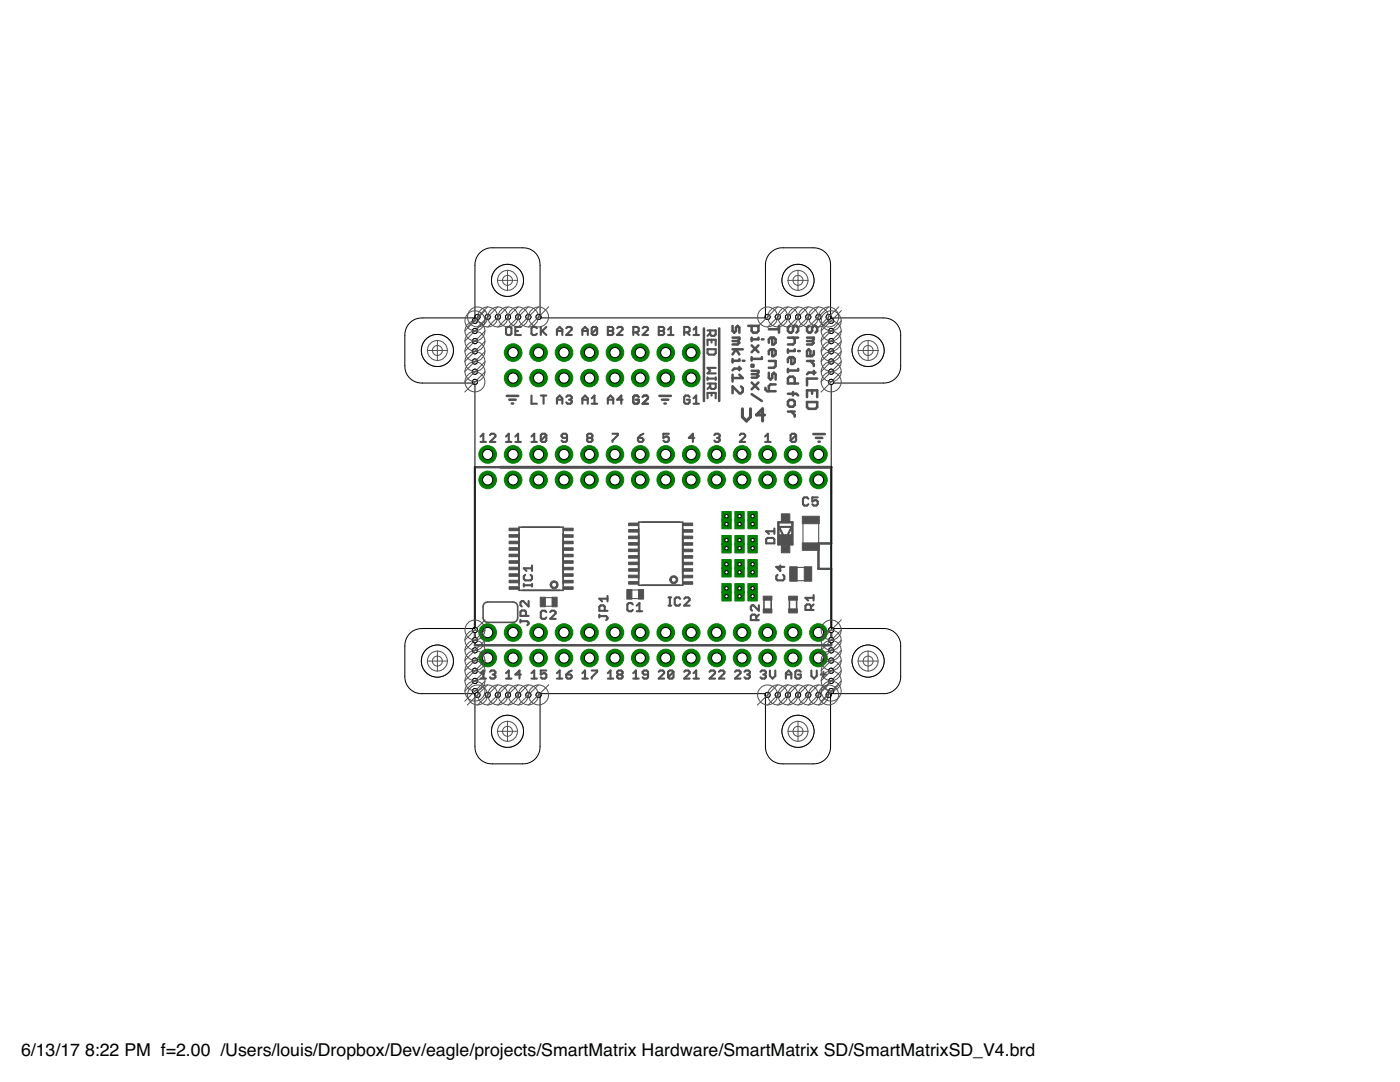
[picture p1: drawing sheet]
<svg xmlns="http://www.w3.org/2000/svg" width="279mm" height="216mm" viewBox="0 0 279 216" stroke-linecap="round" stroke-linejoin="round" font-family="sans-serif">
<defs><g id="words">
<g font-size="3.5">
<text x="4.2" y="210.7">6/13/17</text>
<text x="17" y="210.7">8:22 PM f=2.00 /Users/louis/Dropbox/Dev/eagle/projects/SmartMatrix Hardware/SmartMatrix SD/SmartMatrixSD_V4.brd</text>
</g>
</g></defs>
<path d="M144.1 102.1h1.8v1.8h-1.8z" fill="#008000" stroke="#008000" stroke-width=".2"/>
<circle cx="145" cy="103" r=".34" fill="#fff" stroke="#000" stroke-width=".2"/>
<path d="M144.1 103.7h1.8v1.8h-1.8z" fill="#008000" stroke="#008000" stroke-width=".2"/>
<circle cx="145" cy="104.6" r=".34" fill="#fff" stroke="#000" stroke-width=".2"/>
<path d="M149.3 103.7h1.8v1.8h-1.8z" fill="#008000" stroke="#008000" stroke-width=".2"/>
<circle cx="150.2" cy="104.6" r=".34" fill="#fff" stroke="#000" stroke-width=".2"/>
<path d="M149.3 102.1h1.8v1.8h-1.8z" fill="#008000" stroke="#008000" stroke-width=".2"/>
<circle cx="150.2" cy="103" r=".34" fill="#fff" stroke="#000" stroke-width=".2"/>
<path d="M146.7 102.1h1.8v1.8h-1.8z" fill="#008000" stroke="#008000" stroke-width=".2"/>
<circle cx="147.6" cy="103" r=".34" fill="#fff" stroke="#000" stroke-width=".2"/>
<path d="M146.7 103.7h1.8v1.8h-1.8z" fill="#008000" stroke="#008000" stroke-width=".2"/>
<circle cx="147.6" cy="104.6" r=".34" fill="#fff" stroke="#000" stroke-width=".2"/>
<path d="M144.1 106.8h1.8v1.9h-1.8z" fill="#008000" stroke="#008000" stroke-width=".2"/>
<circle cx="145" cy="107.8" r=".34" fill="#fff" stroke="#000" stroke-width=".2"/>
<path d="M144.1 108.5h1.8v1.8h-1.8z" fill="#008000" stroke="#008000" stroke-width=".2"/>
<circle cx="145" cy="109.4" r=".34" fill="#fff" stroke="#000" stroke-width=".2"/>
<path d="M146.7 106.8h1.8v1.9h-1.8z" fill="#008000" stroke="#008000" stroke-width=".2"/>
<circle cx="147.6" cy="107.8" r=".34" fill="#fff" stroke="#000" stroke-width=".2"/>
<path d="M146.7 108.5h1.8v1.8h-1.8z" fill="#008000" stroke="#008000" stroke-width=".2"/>
<circle cx="147.6" cy="109.4" r=".34" fill="#fff" stroke="#000" stroke-width=".2"/>
<path d="M149.3 106.8h1.8v1.9h-1.8z" fill="#008000" stroke="#008000" stroke-width=".2"/>
<circle cx="150.2" cy="107.8" r=".34" fill="#fff" stroke="#000" stroke-width=".2"/>
<path d="M149.3 108.5h1.8v1.8h-1.8z" fill="#008000" stroke="#008000" stroke-width=".2"/>
<circle cx="150.2" cy="109.4" r=".34" fill="#fff" stroke="#000" stroke-width=".2"/>
<path d="M144.1 111.7h1.8v1.8h-1.8z" fill="#008000" stroke="#008000" stroke-width=".2"/>
<circle cx="145" cy="112.6" r=".34" fill="#fff" stroke="#000" stroke-width=".2"/>
<path d="M144.1 113.3h1.8v1.8h-1.8z" fill="#008000" stroke="#008000" stroke-width=".2"/>
<circle cx="145" cy="114.2" r=".34" fill="#fff" stroke="#000" stroke-width=".2"/>
<path d="M146.7 111.7h1.8v1.8h-1.8z" fill="#008000" stroke="#008000" stroke-width=".2"/>
<circle cx="147.6" cy="112.6" r=".34" fill="#fff" stroke="#000" stroke-width=".2"/>
<path d="M146.7 113.3h1.8v1.8h-1.8z" fill="#008000" stroke="#008000" stroke-width=".2"/>
<circle cx="147.6" cy="114.2" r=".34" fill="#fff" stroke="#000" stroke-width=".2"/>
<path d="M149.3 111.7h1.8v1.8h-1.8z" fill="#008000" stroke="#008000" stroke-width=".2"/>
<circle cx="150.2" cy="112.6" r=".34" fill="#fff" stroke="#000" stroke-width=".2"/>
<path d="M149.3 113.3h1.8v1.8h-1.8z" fill="#008000" stroke="#008000" stroke-width=".2"/>
<circle cx="150.2" cy="114.2" r=".34" fill="#fff" stroke="#000" stroke-width=".2"/>
<path d="M144.1 116.5h1.8v1.8h-1.8z" fill="#008000" stroke="#008000" stroke-width=".2"/>
<circle cx="145" cy="117.4" r=".34" fill="#fff" stroke="#000" stroke-width=".2"/>
<path d="M144.1 118h1.8v1.9h-1.8z" fill="#008000" stroke="#008000" stroke-width=".2"/>
<circle cx="145" cy="119" r=".34" fill="#fff" stroke="#000" stroke-width=".2"/>
<path d="M146.7 116.5h1.8v1.8h-1.8z" fill="#008000" stroke="#008000" stroke-width=".2"/>
<circle cx="147.6" cy="117.4" r=".34" fill="#fff" stroke="#000" stroke-width=".2"/>
<path d="M146.7 118h1.8v1.9h-1.8z" fill="#008000" stroke="#008000" stroke-width=".2"/>
<circle cx="147.6" cy="119" r=".34" fill="#fff" stroke="#000" stroke-width=".2"/>
<path d="M149.3 116.5h1.8v1.8h-1.8z" fill="#008000" stroke="#008000" stroke-width=".2"/>
<circle cx="150.2" cy="117.4" r=".34" fill="#fff" stroke="#000" stroke-width=".2"/>
<path d="M149.3 118h1.8v1.9h-1.8z" fill="#008000" stroke="#008000" stroke-width=".2"/>
<circle cx="150.2" cy="119" r=".34" fill="#fff" stroke="#000" stroke-width=".2"/>
<circle cx="158.3" cy="95.8" r="1.76" fill="#008000" stroke="#008000" stroke-width=".2"/>
<circle cx="158.3" cy="95.8" r="1.02" fill="#fff" stroke="#000" stroke-width=".2"/>
<circle cx="158.3" cy="90.7" r="1.76" fill="#008000" stroke="#008000" stroke-width=".2"/>
<circle cx="158.3" cy="90.7" r="1.02" fill="#fff" stroke="#000" stroke-width=".2"/>
<circle cx="153.2" cy="95.8" r="1.76" fill="#008000" stroke="#008000" stroke-width=".2"/>
<circle cx="153.2" cy="95.8" r="1.02" fill="#fff" stroke="#000" stroke-width=".2"/>
<circle cx="153.2" cy="90.7" r="1.76" fill="#008000" stroke="#008000" stroke-width=".2"/>
<circle cx="153.2" cy="90.7" r="1.02" fill="#fff" stroke="#000" stroke-width=".2"/>
<circle cx="148.1" cy="95.8" r="1.76" fill="#008000" stroke="#008000" stroke-width=".2"/>
<circle cx="148.1" cy="95.8" r="1.02" fill="#fff" stroke="#000" stroke-width=".2"/>
<circle cx="148.1" cy="90.7" r="1.76" fill="#008000" stroke="#008000" stroke-width=".2"/>
<circle cx="148.1" cy="90.7" r="1.02" fill="#fff" stroke="#000" stroke-width=".2"/>
<circle cx="143" cy="95.8" r="1.76" fill="#008000" stroke="#008000" stroke-width=".2"/>
<circle cx="143" cy="95.8" r="1.02" fill="#fff" stroke="#000" stroke-width=".2"/>
<circle cx="143" cy="90.7" r="1.76" fill="#008000" stroke="#008000" stroke-width=".2"/>
<circle cx="143" cy="90.7" r="1.02" fill="#fff" stroke="#000" stroke-width=".2"/>
<circle cx="137.9" cy="95.8" r="1.76" fill="#008000" stroke="#008000" stroke-width=".2"/>
<circle cx="137.9" cy="95.8" r="1.02" fill="#fff" stroke="#000" stroke-width=".2"/>
<circle cx="137.9" cy="90.7" r="1.76" fill="#008000" stroke="#008000" stroke-width=".2"/>
<circle cx="137.9" cy="90.7" r="1.02" fill="#fff" stroke="#000" stroke-width=".2"/>
<circle cx="132.9" cy="95.8" r="1.76" fill="#008000" stroke="#008000" stroke-width=".2"/>
<circle cx="132.9" cy="95.8" r="1.02" fill="#fff" stroke="#000" stroke-width=".2"/>
<circle cx="132.9" cy="90.7" r="1.76" fill="#008000" stroke="#008000" stroke-width=".2"/>
<circle cx="132.9" cy="90.7" r="1.02" fill="#fff" stroke="#000" stroke-width=".2"/>
<circle cx="127.8" cy="95.8" r="1.76" fill="#008000" stroke="#008000" stroke-width=".2"/>
<circle cx="127.8" cy="95.8" r="1.02" fill="#fff" stroke="#000" stroke-width=".2"/>
<circle cx="127.8" cy="90.7" r="1.76" fill="#008000" stroke="#008000" stroke-width=".2"/>
<circle cx="127.8" cy="90.7" r="1.02" fill="#fff" stroke="#000" stroke-width=".2"/>
<circle cx="122.7" cy="95.8" r="1.76" fill="#008000" stroke="#008000" stroke-width=".2"/>
<circle cx="122.7" cy="95.8" r="1.02" fill="#fff" stroke="#000" stroke-width=".2"/>
<circle cx="122.7" cy="90.7" r="1.76" fill="#008000" stroke="#008000" stroke-width=".2"/>
<circle cx="122.7" cy="90.7" r="1.02" fill="#fff" stroke="#000" stroke-width=".2"/>
<circle cx="117.6" cy="95.8" r="1.76" fill="#008000" stroke="#008000" stroke-width=".2"/>
<circle cx="117.6" cy="95.8" r="1.02" fill="#fff" stroke="#000" stroke-width=".2"/>
<circle cx="117.6" cy="90.7" r="1.76" fill="#008000" stroke="#008000" stroke-width=".2"/>
<circle cx="117.6" cy="90.7" r="1.02" fill="#fff" stroke="#000" stroke-width=".2"/>
<circle cx="112.6" cy="95.8" r="1.76" fill="#008000" stroke="#008000" stroke-width=".2"/>
<circle cx="112.6" cy="95.8" r="1.02" fill="#fff" stroke="#000" stroke-width=".2"/>
<circle cx="112.6" cy="90.7" r="1.76" fill="#008000" stroke="#008000" stroke-width=".2"/>
<circle cx="112.6" cy="90.7" r="1.02" fill="#fff" stroke="#000" stroke-width=".2"/>
<circle cx="107.5" cy="95.8" r="1.76" fill="#008000" stroke="#008000" stroke-width=".2"/>
<circle cx="107.5" cy="95.8" r="1.02" fill="#fff" stroke="#000" stroke-width=".2"/>
<circle cx="107.5" cy="90.7" r="1.76" fill="#008000" stroke="#008000" stroke-width=".2"/>
<circle cx="107.5" cy="90.7" r="1.02" fill="#fff" stroke="#000" stroke-width=".2"/>
<circle cx="102.4" cy="95.8" r="1.76" fill="#008000" stroke="#008000" stroke-width=".2"/>
<circle cx="102.4" cy="95.8" r="1.02" fill="#fff" stroke="#000" stroke-width=".2"/>
<circle cx="102.4" cy="90.7" r="1.76" fill="#008000" stroke="#008000" stroke-width=".2"/>
<circle cx="102.4" cy="90.7" r="1.02" fill="#fff" stroke="#000" stroke-width=".2"/>
<circle cx="97.3" cy="95.8" r="1.76" fill="#008000" stroke="#008000" stroke-width=".2"/>
<circle cx="97.3" cy="95.8" r="1.02" fill="#fff" stroke="#000" stroke-width=".2"/>
<circle cx="97.3" cy="90.7" r="1.76" fill="#008000" stroke="#008000" stroke-width=".2"/>
<circle cx="97.3" cy="90.7" r="1.02" fill="#fff" stroke="#000" stroke-width=".2"/>
<circle cx="163.3" cy="95.8" r="1.76" fill="#008000" stroke="#008000" stroke-width=".2"/>
<circle cx="163.3" cy="95.8" r="1.02" fill="#fff" stroke="#000" stroke-width=".2"/>
<circle cx="163.3" cy="90.7" r="1.76" fill="#008000" stroke="#008000" stroke-width=".2"/>
<circle cx="163.3" cy="90.7" r="1.02" fill="#fff" stroke="#000" stroke-width=".2"/>
<circle cx="158.3" cy="131.3" r="1.76" fill="#008000" stroke="#008000" stroke-width=".2"/>
<circle cx="158.3" cy="131.3" r="1.02" fill="#fff" stroke="#000" stroke-width=".2"/>
<circle cx="158.3" cy="126.2" r="1.76" fill="#008000" stroke="#008000" stroke-width=".2"/>
<circle cx="158.3" cy="126.2" r="1.02" fill="#fff" stroke="#000" stroke-width=".2"/>
<circle cx="153.2" cy="131.3" r="1.76" fill="#008000" stroke="#008000" stroke-width=".2"/>
<circle cx="153.2" cy="131.3" r="1.02" fill="#fff" stroke="#000" stroke-width=".2"/>
<circle cx="153.2" cy="126.2" r="1.76" fill="#008000" stroke="#008000" stroke-width=".2"/>
<circle cx="153.2" cy="126.2" r="1.02" fill="#fff" stroke="#000" stroke-width=".2"/>
<circle cx="148.1" cy="131.3" r="1.76" fill="#008000" stroke="#008000" stroke-width=".2"/>
<circle cx="148.1" cy="131.3" r="1.02" fill="#fff" stroke="#000" stroke-width=".2"/>
<circle cx="148.1" cy="126.2" r="1.76" fill="#008000" stroke="#008000" stroke-width=".2"/>
<circle cx="148.1" cy="126.2" r="1.02" fill="#fff" stroke="#000" stroke-width=".2"/>
<circle cx="143" cy="131.3" r="1.76" fill="#008000" stroke="#008000" stroke-width=".2"/>
<circle cx="143" cy="131.3" r="1.02" fill="#fff" stroke="#000" stroke-width=".2"/>
<circle cx="143" cy="126.2" r="1.76" fill="#008000" stroke="#008000" stroke-width=".2"/>
<circle cx="143" cy="126.2" r="1.02" fill="#fff" stroke="#000" stroke-width=".2"/>
<circle cx="137.9" cy="131.3" r="1.76" fill="#008000" stroke="#008000" stroke-width=".2"/>
<circle cx="137.9" cy="131.3" r="1.02" fill="#fff" stroke="#000" stroke-width=".2"/>
<circle cx="137.9" cy="126.2" r="1.76" fill="#008000" stroke="#008000" stroke-width=".2"/>
<circle cx="137.9" cy="126.2" r="1.02" fill="#fff" stroke="#000" stroke-width=".2"/>
<circle cx="132.9" cy="131.3" r="1.76" fill="#008000" stroke="#008000" stroke-width=".2"/>
<circle cx="132.9" cy="131.3" r="1.02" fill="#fff" stroke="#000" stroke-width=".2"/>
<circle cx="132.9" cy="126.2" r="1.76" fill="#008000" stroke="#008000" stroke-width=".2"/>
<circle cx="132.9" cy="126.2" r="1.02" fill="#fff" stroke="#000" stroke-width=".2"/>
<circle cx="127.8" cy="131.3" r="1.76" fill="#008000" stroke="#008000" stroke-width=".2"/>
<circle cx="127.8" cy="131.3" r="1.02" fill="#fff" stroke="#000" stroke-width=".2"/>
<circle cx="127.8" cy="126.2" r="1.76" fill="#008000" stroke="#008000" stroke-width=".2"/>
<circle cx="127.8" cy="126.2" r="1.02" fill="#fff" stroke="#000" stroke-width=".2"/>
<circle cx="122.7" cy="131.3" r="1.76" fill="#008000" stroke="#008000" stroke-width=".2"/>
<circle cx="122.7" cy="131.3" r="1.02" fill="#fff" stroke="#000" stroke-width=".2"/>
<circle cx="122.7" cy="126.2" r="1.76" fill="#008000" stroke="#008000" stroke-width=".2"/>
<circle cx="122.7" cy="126.2" r="1.02" fill="#fff" stroke="#000" stroke-width=".2"/>
<circle cx="117.6" cy="131.3" r="1.76" fill="#008000" stroke="#008000" stroke-width=".2"/>
<circle cx="117.6" cy="131.3" r="1.02" fill="#fff" stroke="#000" stroke-width=".2"/>
<circle cx="117.6" cy="126.2" r="1.76" fill="#008000" stroke="#008000" stroke-width=".2"/>
<circle cx="117.6" cy="126.2" r="1.02" fill="#fff" stroke="#000" stroke-width=".2"/>
<circle cx="112.6" cy="131.3" r="1.76" fill="#008000" stroke="#008000" stroke-width=".2"/>
<circle cx="112.6" cy="131.3" r="1.02" fill="#fff" stroke="#000" stroke-width=".2"/>
<circle cx="112.6" cy="126.2" r="1.76" fill="#008000" stroke="#008000" stroke-width=".2"/>
<circle cx="112.6" cy="126.2" r="1.02" fill="#fff" stroke="#000" stroke-width=".2"/>
<circle cx="107.5" cy="131.3" r="1.76" fill="#008000" stroke="#008000" stroke-width=".2"/>
<circle cx="107.5" cy="131.3" r="1.02" fill="#fff" stroke="#000" stroke-width=".2"/>
<circle cx="107.5" cy="126.2" r="1.76" fill="#008000" stroke="#008000" stroke-width=".2"/>
<circle cx="107.5" cy="126.2" r="1.02" fill="#fff" stroke="#000" stroke-width=".2"/>
<circle cx="102.4" cy="131.3" r="1.76" fill="#008000" stroke="#008000" stroke-width=".2"/>
<circle cx="102.4" cy="131.3" r="1.02" fill="#fff" stroke="#000" stroke-width=".2"/>
<circle cx="102.4" cy="126.2" r="1.76" fill="#008000" stroke="#008000" stroke-width=".2"/>
<circle cx="102.4" cy="126.2" r="1.02" fill="#fff" stroke="#000" stroke-width=".2"/>
<circle cx="97.3" cy="131.3" r="1.76" fill="#008000" stroke="#008000" stroke-width=".2"/>
<circle cx="97.3" cy="131.3" r="1.02" fill="#fff" stroke="#000" stroke-width=".2"/>
<circle cx="97.3" cy="126.2" r="1.76" fill="#008000" stroke="#008000" stroke-width=".2"/>
<circle cx="97.3" cy="126.2" r="1.02" fill="#fff" stroke="#000" stroke-width=".2"/>
<circle cx="163.3" cy="131.3" r="1.76" fill="#008000" stroke="#008000" stroke-width=".2"/>
<circle cx="163.3" cy="131.3" r="1.02" fill="#fff" stroke="#000" stroke-width=".2"/>
<circle cx="163.3" cy="126.2" r="1.76" fill="#008000" stroke="#008000" stroke-width=".2"/>
<circle cx="163.3" cy="126.2" r="1.02" fill="#fff" stroke="#000" stroke-width=".2"/>
<circle cx="137.9" cy="75.4" r="1.76" fill="#008000" stroke="#008000" stroke-width=".2"/>
<circle cx="137.9" cy="75.4" r="1.02" fill="#fff" stroke="#000" stroke-width=".2"/>
<circle cx="137.9" cy="70.4" r="1.76" fill="#008000" stroke="#008000" stroke-width=".2"/>
<circle cx="137.9" cy="70.4" r="1.02" fill="#fff" stroke="#000" stroke-width=".2"/>
<circle cx="132.9" cy="75.4" r="1.76" fill="#008000" stroke="#008000" stroke-width=".2"/>
<circle cx="132.9" cy="75.4" r="1.02" fill="#fff" stroke="#000" stroke-width=".2"/>
<circle cx="132.9" cy="70.4" r="1.76" fill="#008000" stroke="#008000" stroke-width=".2"/>
<circle cx="132.9" cy="70.4" r="1.02" fill="#fff" stroke="#000" stroke-width=".2"/>
<circle cx="127.8" cy="75.4" r="1.76" fill="#008000" stroke="#008000" stroke-width=".2"/>
<circle cx="127.8" cy="75.4" r="1.02" fill="#fff" stroke="#000" stroke-width=".2"/>
<circle cx="127.8" cy="70.4" r="1.76" fill="#008000" stroke="#008000" stroke-width=".2"/>
<circle cx="127.8" cy="70.4" r="1.02" fill="#fff" stroke="#000" stroke-width=".2"/>
<circle cx="122.7" cy="75.4" r="1.76" fill="#008000" stroke="#008000" stroke-width=".2"/>
<circle cx="122.7" cy="75.4" r="1.02" fill="#fff" stroke="#000" stroke-width=".2"/>
<circle cx="122.7" cy="70.4" r="1.76" fill="#008000" stroke="#008000" stroke-width=".2"/>
<circle cx="122.7" cy="70.4" r="1.02" fill="#fff" stroke="#000" stroke-width=".2"/>
<circle cx="117.6" cy="75.4" r="1.76" fill="#008000" stroke="#008000" stroke-width=".2"/>
<circle cx="117.6" cy="75.4" r="1.02" fill="#fff" stroke="#000" stroke-width=".2"/>
<circle cx="117.6" cy="70.4" r="1.76" fill="#008000" stroke="#008000" stroke-width=".2"/>
<circle cx="117.6" cy="70.4" r="1.02" fill="#fff" stroke="#000" stroke-width=".2"/>
<circle cx="112.6" cy="75.4" r="1.76" fill="#008000" stroke="#008000" stroke-width=".2"/>
<circle cx="112.6" cy="75.4" r="1.02" fill="#fff" stroke="#000" stroke-width=".2"/>
<circle cx="112.6" cy="70.4" r="1.76" fill="#008000" stroke="#008000" stroke-width=".2"/>
<circle cx="112.6" cy="70.4" r="1.02" fill="#fff" stroke="#000" stroke-width=".2"/>
<circle cx="107.5" cy="75.4" r="1.76" fill="#008000" stroke="#008000" stroke-width=".2"/>
<circle cx="107.5" cy="75.4" r="1.02" fill="#fff" stroke="#000" stroke-width=".2"/>
<circle cx="107.5" cy="70.4" r="1.76" fill="#008000" stroke="#008000" stroke-width=".2"/>
<circle cx="107.5" cy="70.4" r="1.02" fill="#fff" stroke="#000" stroke-width=".2"/>
<circle cx="102.4" cy="75.4" r="1.76" fill="#008000" stroke="#008000" stroke-width=".2"/>
<circle cx="102.4" cy="75.4" r="1.02" fill="#fff" stroke="#000" stroke-width=".2"/>
<circle cx="102.4" cy="70.4" r="1.76" fill="#008000" stroke="#008000" stroke-width=".2"/>
<circle cx="102.4" cy="70.4" r="1.02" fill="#fff" stroke="#000" stroke-width=".2"/>
<g fill="none" stroke="#505050" stroke-width=".42">
<path d="M101 65.5l.3-.3h.5l.3 .3v1.1l-.3 .2h-.5l-.3-.2zM102.8 66h.6M103.9 65.2h-1.1v1.6h1.1M106.1 78.9v1.7h1M107.1 65.5l-.2-.3h-.6l-.2 .3v1.1l.2 .2h.6l.2-.2M107.9 65.2v1.6M107.9 78.9h1.1M108.2 66l.8 .8M108.5 78.9v1.7M109 65.2l-1.1 1.1M111.1 66h1.1M111.1 66.8v-1l.6-.6 .5 .6v1"/>
<path d="M111.1 79.8h1.1M113 65.5l.3-.3h.5l.3 .3v.3l-1.1 1h1.1M113 79.2l.3-.3h.5l.3 .3v.3l-.3 .3M113.6 79.8h.2M113.8 79.8l.3 .2v.3l-.3 .3h-.5l-.3-.3M116.2 66h1.1M116.2 66.8v-1l.6-.6 .5 .6v1M116.2 79.8h1.1M118.1 79.5l.5-.6v1.7M119.2 65.5l-.3-.3h-.5l-.3 .3v1.1M119.2 65.5v1.1l-.3 .2h-.5l-.3-.2M119.2 65.5l-1.1 1.1"/>
<path d="M121.3 65.2h.8l.3 .3v.3l-.3 .2 .3 .3v.3l-.3 .2h-.8zM121.3 66h.8M121.3 79.8h1.1M123.2 65.5l.2-.3h.6l.2 .3v.3l-1 1h1M124.2 79.8h-1l.8-.9v1.7M126.4 66.3h.8l.3-.3v-.5l-.3-.3h-.8v1.6M126.9 66.3l.6 .5M127.5 79.2l-.3-.3h-.6l-.2 .3v1.1l.2 .3h.6l.3-.3v-.5h-.6M128.2 65.5l.3-.3h.6l.2 .3v.3l-1.1 1h1.1M128.2 79.2l.3-.3h.6l.2 .3v.3l-1.1 1.1h1.1M131.5 65.2h.8l.2 .3v.3l-.2 .2 .2 .3v.3l-.2 .2h-.8zM131.5 66h.8"/>
<path d="M133.3 66.8h1.1M133.3 65.8l.6-.6v1.6M136.5 66.3h.9l.2-.3v-.5l-.2-.3h-.9v1.6M137.1 66.3l.5 .5M137.6 79.2l-.2-.3h-.6l-.3 .3v1.1l.3 .3h.6l.2-.3v-.5h-.5M138.4 65.8l.5-.6v1.6M138.4 79.5l.5-.6v1.7M138.4 66.8h1.1M141.2 65.9h1.6v.8l-.2 .3h-.6l-.3-.3v-.8M141.2 68.9v-1.1h1.6v1.1M141.2 69.7h1.6v.8l-.2 .3h-1.1l-.3-.3zM141.2 76.5h1.6v.8l-.2 .3h-.6l-.3-.3v-.8"/>
<path d="M141.2 79.5v-1.1h1.6v1.1M141.2 75.3v.5M141.2 75.5h1.6M141.7 66.5l-.5 .5M141.7 77.1l-.5 .5M142 67.8v.5M142 78.4v.6M142.8 75.3v.5M142.8 73.4h-1.6l.5 .6-.5 .5h1.6M94.8 93.2h71.1v35.6h-71.1zM95.9 88.2h1.1M95.9 87.1l.6-.5v1.6"/>
<path d="M97.8 86.8l.2-.2h.6l.3 .2v.3l-1.1 1.1h1.1M101 88.2h1.1M101 87.1l.5-.5v1.6M102.8 88.2h1.1M102.8 87.1l.6-.5v1.6M106.1 88.2h1M106.1 87.1l.5-.5v1.6M109 86.8l-.2-.2h-.6l-.3 .2v1.1M109 86.8v1.1l-.2 .3h-.6l-.3-.3M109 86.8l-1.1 1.1M111.1 80.6v-1.1l.6-.6 .5 .6v1.1M113.2 87.4h-.8l-.3-.3v-.3l.3-.2h.5l.3 .2v1.1l-.3 .3h-.5l-.3-.3"/>
<path d="M116.2 80.6v-1.1l.6-.6 .5 .6v1.1M117.4 87.4l-.2-.3v-.3l.2-.2h.6l.2 .2v.3l-.2 .3M117.4 87.4l-.2 .3v.2l.2 .3h.6l.2-.3v-.2l-.2-.3M117.4 87.4h.6M118.1 80.6h1.1M121.3 80.6v-1.1l.5-.6 .6 .6v1.1M122.2 86.6h1.1v.2l-1.1 1.1v.3M127.3 87.4h.8l.3 .3v.2l-.3 .3h-.5l-.3-.3zM128.4 86.6l-.6 .2-.5 .6M133.5 86.6h-1.1v.8l.5-.3h.3l.3 .3v.5l-.3 .3h-.5l-.3-.3M138.4 80.6h1.1M138.6 87.4h-1.1l.8-.8v1.6"/>
<path d="M142.6 86.8l.2-.2h.6l.2 .2v.3l-.2 .3M143.1 87.4h.3M143.4 87.4l.2 .3v.2l-.2 .3h-.6l-.2-.3M147.6 86.8l.3-.2h.5l.3 .2v.3l-1.1 1.1h1.1M152.7 88.2h1.1M152.7 87.1l.5-.5v1.6M158.9 86.8l-.3-.2h-.5l-.3 .2v1.1M158.9 86.8v1.1l-.3 .3h-.5l-.3-.3M158.9 86.8l-1.1 1.1M161.3 99.5l-.2-.2h-.6l-.2 .2v1.1l.2 .3h.6l.2-.3M163.2 99.3h-1.1v.8l.5-.3h.3l.3 .3v.5l-.3 .3h-.5l-.3-.3M104.5 116.8h1.7"/>
<path d="M104.5 116.5v.5M104.8 114.7l-.3 .3v.5l.3 .3h1.1l.3-.3v-.5l-.3-.3M105.5 119.9v1.1l-1.1-1.1h-.3l-.2 .3v.6l.2 .2M106.2 112.8v1.1M106.2 116.5v.5M106.2 113.4h-1.7l.6 .5M121.2 118.9v1.1M121.2 119.5h-1.6l.6 .5M133.4 119.2h.6M133.7 119.2v1.6M135.7 119.5l-.2-.3h-.6l-.2 .3v1.1l.2 .2h.6l.2-.2M136.5 119.5l.3-.3h.6l.2 .3v.3l-1.1 1h1.1"/>
<path d="M152.9 107.6l.3-.3h1.1l.2 .3v.8h-1.6zM154.5 105.5v1M154.5 106h-1.6l.6 .5M155.2 114.7l-.3 .3v.5l.3 .3h1.1l.2-.3v-.5l-.2-.3M155.5 107.7h2.5M155.5 105.1h2.5l-1.3 2.6zM155.7 112.8v1.1l-.8-.8h1.6M162.4 119.3h-1.7l.6 .5M162.4 118.7v1.1M165.9 108.4h-2.6v5.1h2.6M95.9 134.3l.6-.5v1.6M95.9 135.4h1.1"/>
<path d="M97.8 134l.2-.2h.6l.3 .2v.3l-.3 .3M98.3 134.6h.3M98.6 134.6l.3 .3v.2l-.3 .3h-.6l-.2-.3M101 134.3l.5-.5v1.6M101 135.4h1.1M103.9 124h1.3l.3 .2v.3l-.3 .3M103.9 123.7v.5M103.9 134.6h-1.1l.9-.8v1.6M105 122.9v-.8l-.3-.3h-.6l-.2 .3v.8h1.6M106.1 134.3l.5-.5v1.6M106.1 135.4h1M109 122.1l-.2-.2h-.6l-.3 .2v1.1l.3 .3h.6l.2-.3"/>
<path d="M109 133.8h-1.1v.8l.6-.3h.3l.2 .3v.5l-.2 .3h-.6l-.3-.3M109.8 122.1l.3-.2h.5l.3 .2v.3l-1.1 1.1h1.1M111.1 135.4h1.1M111.1 134.3l.6-.5v1.6M113 134.6h.8l.3 .3v.2l-.3 .3h-.5l-.3-.3zM114.1 133.8l-.5 .2-.6 .6M116.2 135.4h1.1M116.2 134.3l.6-.5v1.6M118.1 133.8h1.1v.2l-1.1 1.1v.3M119.6 122.9h1.4l.2 .3v.3l-.2 .2M119.6 122.7v.5M120.7 121.9v-.8l-.3-.3h-.5l-.3 .3v.8h1.6"/>
<path d="M121.3 135.4h1.1M121.3 134.3l.5-.5v1.6M123.4 134.6l-.2-.3v-.3l.2-.2h.6l.2 .2v.3l-.2 .3M123.4 134.6l-.2 .3v.2l.2 .3h.6l.2-.3v-.2l-.2-.3M123.4 134.6h.6M126.3 120.6l-.3-.3h-.5l-.3 .3v1.1l.3 .3h.5l.3-.3M126.4 135.4h1.1M126.4 134.3l.5-.5v1.6M127.1 122h1.1M127.1 120.9l.5-.6v1.7M129.3 134.6h-.8l-.3-.3v-.3l.3-.2h.6l.2 .2v1.1l-.2 .3h-.6l-.3-.3M131.5 134l.2-.2h.6l.2 .2v.3l-1 1.1h1"/>
<path d="M133.4 120.8h.6M134.4 134v1.1l-.3 .3h-.5l-.3-.3M134.4 134l-.3-.2h-.5l-.3 .2v1.1M134.4 134l-1.1 1.1M136.5 134l.3-.2h.6l.2 .2v.3l-1.1 1.1h1.1M138.4 134.3l.5-.5v1.6M138.4 135.4h1.1M141.6 134l.3-.2h.5l.3 .2v.3l-1.1 1.1h1.1M143.5 134l.3-.2h.5l.3 .2v.3l-1.1 1.1h1.1M146.7 134l.3-.2h.5l.3 .2v.3l-1.1 1.1h1.1M148.6 134l.2-.2h.6l.2 .2v.3l-.2 .3M149.1 134.6h.3"/>
<path d="M149.4 134.6l.2 .3v.2l-.2 .3h-.6l-.2-.3M150.9 123.7v-.8l-.3-.3h-.5l-.3 .3v.8h1.6M151.4 120.8v1.1l-1-1.1h-.3l-.3 .3v.5l.3 .3M151.4 122.6l-.5 .6M151.8 134l.2-.2h.6l.2 .2v.3l-.2 .3M152.3 134.6h.3M152.6 134.6l.2 .3v.2l-.2 .3h-.6l-.2-.3M153.6 133.8v1.1l.6 .5 .5-.5v-1.1M156.8 134.6h1.1M156.8 135.4v-1.1l.6-.5 .5 .5v1.1M159.8 134l-.3-.2h-.5l-.3 .2v1.1l.3 .3h.5l.3-.3v-.5h-.5M161.8 121.7v-.8l-.2-.3h-.6l-.3 .3v.8h1.7"/>
<path d="M161.9 133.8v1.1l.6 .5 .5-.5v-1.1M162.4 120.6l-.6 .6M163.8 134.6h1.1M164.3 134v1.1"/>
</g>
<g fill="none" stroke="#505050" stroke-width=".51">
<path d="M101.1 79h2.3M101.6 79.8h1.3M131.6 79h2.3M132.1 79.8h1.3M140.5 65.5v14.5M143.5 65.5v14.5M146.2 67.4h1.4v.3l-.4 .4M146.2 68.1h1M146.2 69.7h2M146.2 65v1l.3 .4 .4-.4v-.6l.3-.4 .4 .4v1M146.2 71.6v.7M146.2 74.8v1.3"/>
<path d="M146.2 70.7l.7-1 .7 1M147.2 68.1l.4 .3-.4 .3h-1M147.6 71.6v.4h-1.4M147.6 73.2v.7M147.6 74.8l.6 .6h-2M147.9 77.1l.3 .3v.7l-.3 .4h-.3l-1.4-1.4v1.4M147.9 73.6h-1.4l-.3 .3M148.2 72h.4M149.3 65h2.1v1l-.4 .4h-.7l-.3-.4v-1M150 74h1.4v.3l-.4 .4M150 67.4v.7M150 71.3v.6"/>
<path d="M150 72.8h.3v.4h-.3zM150 68.9l1.4 1.4M150 74.7h1M150 76.3l1.4 1.4M150 78.7l2 1.3M151 74.7l.4 .3-.4 .4h-1M151.4 67.4v.3h-1.4M151.4 68.9l-1.4 1.4M151.4 76.3l-1.4 1.4M152 67.7h.4M152 71.3v.3h-2M152.8 77.4v.3l.3 .4h1.7"/>
<path d="M153.4 72h1.4v1l-.3 .4h-1.1M153.4 65.7h2.1M153.4 74.4v1l.4 .3 .3-.3v-.7l.4-.3 .3 .3v1M154.1 67.4v1.3h.4l.3-.3v-.7l-.3-.3h-.7l-.4 .3v.7M154.1 69.7v1.4h.4l.3-.4v-.7l-.3-.3h-.7l-.4 .3v.7M154.8 76.7h-1l-.4 .3v1.1M155.5 65v1.4M157.2 67.4h2.1M157.2 69.7v.7M157.2 73.6v.7M157.2 78.6h1.7l.4 .3M157.6 79.8h.7l.3 .3v.7l-.3 .4h-.7l-.4-.4v-.7z"/>
<path d="M157.6 65l-.4 .4v.6l.4 .4h.3l.4-.4v-.6l.3-.4h.3l.4 .4v.6l-.4 .4M157.9 71.3v1.3h.4l.3-.3v-.7l-.3-.3h-.7l-.4 .3v.7M158.3 67.4l.3 .3v.7l-.3 .3h-1.1M158.3 78.2v.7M158.6 76.5v-1l-.3-.3h-.7l-.4 .3v1h2.1M158.6 69.7v.3h-1.4M159.3 73.6v.3h-2.1M159.3 70h.3M161.1 79.2v-1.3h2v1.3M161.1 67.4h1.3v.3l-.3 .4M161.1 68.1h1M161.1 72h1.3"/>
<path d="M161.4 65l-.3 .4v.6l.3 .4h.3l.4-.4v-.6l.3-.4h.4l.3 .4v.6l-.3 .4M161.7 72l.7 .7v.3M162.1 77.9v.7M162.1 68.1l.3 .3-.3 .3h-1M162.4 70v.7l-.3 .4h-1v-1.1l.3-.3 .3 .3v1.1M162.4 74v.7M162.8 74.3h-1.4l-.3 .4M163.1 75.5h-2v1.4M99.9 93.2h66M102.2 80.5h.2M132.6 80.5h.3M157.2 82.1h1.4"/>
<path d="M157.9 82.1l.7 .7v.3M161.1 80.2h2v1l-.3 .4h-1.4l-.3-.4zM162.3 86.6h2.3M162.8 87.4h1.3M163.3 88.1h.3M155.3 104.2h2.8v4.4h-2.8z"/>
</g>
<path d="M148.2 81.6v1.6l.8 .8 .8-.8v-1.6M152.6 82.8h-1.6l1.2-1.2v2.4" fill="none" stroke="#505050" stroke-width=".61"/>
<path d="M103.6 105.2h8.8v12.6h-8.8zM127.5 104.2h8.7v12.6h-8.7zM152.5 119.8v1.7M153.9 119.8v1.7M157.5 119.8v1.7M159 119.8v1.7M96.7 120.4l.6-.3h5.1l.4 .1 .5 .6v2.5l-.1 .4-.4 .4-.4 .1h-5.1l-.4-.1-.4-.4-.1-.4v-2.3z" fill="none" stroke="#505050" stroke-width=".32"/>
<g fill="#505050" stroke="#505050" stroke-width=".2">
<path d="M110 116.2a.8 .8 0 0 1 1.3 .1 .8 .8 0 0 1-.5 1.2 .8 .8 0 0 1-1-.8h.3a.51 .51 0 0 1 .7-.4 .51 .51 0 0 1 .1 .8 .51 .51 0 0 1-.8-.2v-.2h-.3z" fill-rule="evenodd"/>
<path d="M133.8 115.2a.81 .81 0 0 1 1.3 .1 .81 .81 0 0 1-.4 1.2 .81 .81 0 0 1-1.1-.8h.4a.5 .5 0 0 1 .7-.4 .5 .5 0 0 1 .1 .8 .5 .5 0 0 1-.8-.3v-.1h-.4z" fill-rule="evenodd"/>
</g>
<g fill="#505050" stroke="#505050" stroke-width=".2">
<path d="M112.4 115.8h2v.5h-2z"/>
<path d="M112.4 114.5h2v.5h-2z"/>
<path d="M112.4 113.2h2v.5h-2z"/>
<path d="M112.4 111.9h2v.5h-2z"/>
<path d="M112.4 110.6h2v.5h-2z"/>
<path d="M112.4 109.3h2v.5h-2z"/>
<path d="M112.4 108h2v.5h-2z"/>
<path d="M112.4 106.7h2v.5h-2z"/>
<path d="M101.6 106.7h2v.5h-2z"/>
<path d="M101.6 108h2v.5h-2z"/>
<path d="M101.6 109.3h2v.5h-2z"/>
<path d="M101.6 110.6h2v.5h-2z"/>
<path d="M101.6 111.9h2v.5h-2z"/>
<path d="M101.6 113.2h2v.5h-2z"/>
<path d="M101.6 114.5h2v.5h-2z"/>
<path d="M101.6 115.8h2v.5h-2z"/>
<path d="M112.4 105.4h2v.5h-2z"/>
<path d="M101.6 105.4h2v.5h-2z"/>
<path d="M112.4 117.1h2v.5h-2z"/>
<path d="M101.6 117.1h2v.5h-2z"/>
<path d="M125.1 117.6h1v1.9h-1z"/>
<path d="M127.4 117.6h1v1.9h-1z"/>
<path d="M136.2 114.8h2v.5h-2z"/>
<path d="M136.2 113.5h2v.5h-2z"/>
<path d="M136.2 112.2h2v.5h-2z"/>
<path d="M136.2 110.9h2v.5h-2z"/>
<path d="M136.2 109.6h2v.5h-2z"/>
<path d="M136.2 108.3h2v.5h-2z"/>
<path d="M136.2 107h2v.5h-2z"/>
<path d="M136.2 105.7h2v.5h-2z"/>
<path d="M125.5 105.7h1.9v.5h-1.9z"/>
<path d="M125.5 107h1.9v.5h-1.9z"/>
<path d="M125.5 108.3h1.9v.5h-1.9z"/>
<path d="M125.5 109.6h1.9v.5h-1.9z"/>
<path d="M125.5 110.9h1.9v.5h-1.9z"/>
<path d="M125.5 112.2h1.9v.5h-1.9z"/>
<path d="M125.5 113.5h1.9v.5h-1.9z"/>
<path d="M125.5 114.8h1.9v.5h-1.9z"/>
<path d="M136.2 104.4h2v.5h-2z"/>
<path d="M125.5 104.4h1.9v.5h-1.9z"/>
<path d="M136.2 116.1h2v.5h-2z"/>
<path d="M125.5 116.1h1.9v.5h-1.9z"/>
<path d="M155.9 108.8h1.7v1.5h-1.7z"/>
<path d="M155.9 102.5h1.7v1.5h-1.7z"/>
<path d="M155.3 106.7h2.8v1.8h-2.8z"/>
<path d="M157.6 113.1h1.5v2.9h-1.5z"/>
<path d="M160.5 113.1h1.5v2.9h-1.5z"/>
<path d="M160.1 103h3.4v1.5h-3.4z"/>
<path d="M160.1 108.3h3.4v1.5h-3.4z"/>
<path d="M107.8 119.2h1v1.9h-1z"/>
<path d="M110.2 119.2h1v1.9h-1z"/>
<path d="M152.3 119h1.8v.8h-1.8z"/>
<path d="M152.3 121.5h1.8v.8h-1.8z"/>
<path d="M157.4 119h1.7v.8h-1.7z"/>
<path d="M157.4 121.5h1.7v.8h-1.7z"/>
</g>
<path d="M108.8 119.3h1.4M126.1 117.7h1.4M126.1 119.4h1.4M159 113.2h1.5M159.1 115.9h1.4M160.3 104.5v3.9M163.4 104.5v3.9M108.8 121h1.4" fill="none" stroke="#505050" stroke-width=".21"/>
<path d="M94.8 93.2h71.1v35.6h-71.1" fill="none" stroke="#505050" stroke-width=".25"/>
<g fill="none" stroke="#000" stroke-width=".2">
<path d="M94.8 76.4v49M107.8 63.4h45M165.9 76.4v49M107.8 138.4h45"/>
<circle cx="165.9" cy="64" r=".51"/>
</g>
<circle cx="165.9" cy="64" r=".51" fill="#fff" stroke="#000" stroke-width=".2"/>
<circle cx="165.9" cy="66" r=".51" fill="none" stroke="#000" stroke-width=".2"/>
<circle cx="165.9" cy="66" r=".51" fill="#fff" stroke="#000" stroke-width=".2"/>
<circle cx="165.9" cy="68.1" r=".51" fill="none" stroke="#000" stroke-width=".2"/>
<circle cx="165.9" cy="68.1" r=".51" fill="#fff" stroke="#000" stroke-width=".2"/>
<circle cx="165.9" cy="70.1" r=".51" fill="none" stroke="#000" stroke-width=".2"/>
<circle cx="165.9" cy="70.1" r=".51" fill="#fff" stroke="#000" stroke-width=".2"/>
<circle cx="165.9" cy="72.1" r=".51" fill="none" stroke="#000" stroke-width=".2"/>
<circle cx="165.9" cy="72.1" r=".51" fill="#fff" stroke="#000" stroke-width=".2"/>
<g fill="none" stroke="#000" stroke-width=".2">
<path d="M165.8 63.4h10.5M165.9 76.4h10.4M179.7 66.9v6"/>
<circle cx="165.9" cy="74.2" r=".51"/>
</g>
<circle cx="165.9" cy="74.2" r=".51" fill="#fff" stroke="#000" stroke-width=".2"/>
<circle cx="165.9" cy="76.2" r=".51" fill="none" stroke="#000" stroke-width=".2"/>
<circle cx="165.9" cy="76.2" r=".51" fill="#fff" stroke="#000" stroke-width=".2"/>
<circle cx="153.2" cy="63.2" r=".51" fill="none" stroke="#000" stroke-width=".2"/>
<circle cx="153.2" cy="63.2" r=".51" fill="#fff" stroke="#000" stroke-width=".2"/>
<circle cx="155.2" cy="63.2" r=".51" fill="none" stroke="#000" stroke-width=".2"/>
<circle cx="155.2" cy="63.2" r=".51" fill="#fff" stroke="#000" stroke-width=".2"/>
<circle cx="157.2" cy="63.2" r=".51" fill="none" stroke="#000" stroke-width=".2"/>
<circle cx="157.2" cy="63.2" r=".51" fill="#fff" stroke="#000" stroke-width=".2"/>
<circle cx="159.3" cy="63.2" r=".51" fill="none" stroke="#000" stroke-width=".2"/>
<circle cx="159.3" cy="63.2" r=".51" fill="#fff" stroke="#000" stroke-width=".2"/>
<circle cx="161.3" cy="63.2" r=".51" fill="none" stroke="#000" stroke-width=".2"/>
<circle cx="161.3" cy="63.2" r=".51" fill="#fff" stroke="#000" stroke-width=".2"/>
<g fill="none" stroke="#000" stroke-width=".2">
<path d="M152.8 52.9v10.5M156.4 49.4h5.9"/>
<circle cx="163.3" cy="63.2" r=".51"/>
</g>
<circle cx="163.3" cy="63.2" r=".51" fill="#fff" stroke="#000" stroke-width=".2"/>
<circle cx="165.4" cy="63.2" r=".51" fill="none" stroke="#000" stroke-width=".2"/>
<circle cx="165.4" cy="63.2" r=".51" fill="#fff" stroke="#000" stroke-width=".2"/>
<circle cx="95.3" cy="63.2" r=".51" fill="none" stroke="#000" stroke-width=".2"/>
<circle cx="95.3" cy="63.2" r=".51" fill="#fff" stroke="#000" stroke-width=".2"/>
<circle cx="97.3" cy="63.2" r=".51" fill="none" stroke="#000" stroke-width=".2"/>
<circle cx="97.3" cy="63.2" r=".51" fill="#fff" stroke="#000" stroke-width=".2"/>
<circle cx="99.4" cy="63.2" r=".51" fill="none" stroke="#000" stroke-width=".2"/>
<circle cx="99.4" cy="63.2" r=".51" fill="#fff" stroke="#000" stroke-width=".2"/>
<circle cx="101.4" cy="63.2" r=".51" fill="none" stroke="#000" stroke-width=".2"/>
<circle cx="101.4" cy="63.2" r=".51" fill="#fff" stroke="#000" stroke-width=".2"/>
<circle cx="103.4" cy="63.2" r=".51" fill="none" stroke="#000" stroke-width=".2"/>
<circle cx="103.4" cy="63.2" r=".51" fill="#fff" stroke="#000" stroke-width=".2"/>
<g fill="none" stroke="#000" stroke-width=".2">
<path d="M94.8 52.9v10.5M98.4 49.4h5.9M165.8 52.9v10.5"/>
<circle cx="105.5" cy="63.2" r=".51"/>
</g>
<circle cx="105.5" cy="63.2" r=".51" fill="#fff" stroke="#000" stroke-width=".2"/>
<circle cx="107.5" cy="63.2" r=".51" fill="none" stroke="#000" stroke-width=".2"/>
<circle cx="107.5" cy="63.2" r=".51" fill="#fff" stroke="#000" stroke-width=".2"/>
<circle cx="94.8" cy="76.2" r=".51" fill="none" stroke="#000" stroke-width=".2"/>
<circle cx="94.8" cy="76.2" r=".51" fill="#fff" stroke="#000" stroke-width=".2"/>
<circle cx="94.8" cy="74.2" r=".51" fill="none" stroke="#000" stroke-width=".2"/>
<circle cx="94.8" cy="74.2" r=".51" fill="#fff" stroke="#000" stroke-width=".2"/>
<circle cx="94.8" cy="72.1" r=".51" fill="none" stroke="#000" stroke-width=".2"/>
<circle cx="94.8" cy="72.1" r=".51" fill="#fff" stroke="#000" stroke-width=".2"/>
<circle cx="94.8" cy="70.1" r=".51" fill="none" stroke="#000" stroke-width=".2"/>
<circle cx="94.8" cy="70.1" r=".51" fill="#fff" stroke="#000" stroke-width=".2"/>
<circle cx="94.8" cy="68.1" r=".51" fill="none" stroke="#000" stroke-width=".2"/>
<circle cx="94.8" cy="68.1" r=".51" fill="#fff" stroke="#000" stroke-width=".2"/>
<g fill="none" stroke="#000" stroke-width=".2">
<path d="M107.8 52.9v10.5M84.3 76.4h10.5"/>
<circle cx="94.8" cy="66" r=".51"/>
</g>
<circle cx="94.8" cy="66" r=".51" fill="#fff" stroke="#000" stroke-width=".2"/>
<circle cx="94.8" cy="64" r=".51" fill="none" stroke="#000" stroke-width=".2"/>
<circle cx="94.8" cy="64" r=".51" fill="#fff" stroke="#000" stroke-width=".2"/>
<circle cx="94.8" cy="137.9" r=".51" fill="none" stroke="#000" stroke-width=".2"/>
<circle cx="94.8" cy="137.9" r=".51" fill="#fff" stroke="#000" stroke-width=".2"/>
<circle cx="94.8" cy="135.9" r=".51" fill="none" stroke="#000" stroke-width=".2"/>
<circle cx="94.8" cy="135.9" r=".51" fill="#fff" stroke="#000" stroke-width=".2"/>
<circle cx="94.8" cy="133.8" r=".51" fill="none" stroke="#000" stroke-width=".2"/>
<circle cx="94.8" cy="133.8" r=".51" fill="#fff" stroke="#000" stroke-width=".2"/>
<circle cx="94.8" cy="131.8" r=".51" fill="none" stroke="#000" stroke-width=".2"/>
<circle cx="94.8" cy="131.8" r=".51" fill="#fff" stroke="#000" stroke-width=".2"/>
<circle cx="94.8" cy="129.8" r=".51" fill="none" stroke="#000" stroke-width=".2"/>
<circle cx="94.8" cy="129.8" r=".51" fill="#fff" stroke="#000" stroke-width=".2"/>
<g fill="none" stroke="#000" stroke-width=".2">
<path d="M80.8 66.9v6M84.4 63.4h10.4M84.3 138.4h10.5"/>
<circle cx="94.8" cy="127.7" r=".51"/>
</g>
<circle cx="94.8" cy="127.7" r=".51" fill="#fff" stroke="#000" stroke-width=".2"/>
<circle cx="94.8" cy="125.7" r=".51" fill="none" stroke="#000" stroke-width=".2"/>
<circle cx="94.8" cy="125.7" r=".51" fill="#fff" stroke="#000" stroke-width=".2"/>
<circle cx="107.5" cy="138.7" r=".51" fill="none" stroke="#000" stroke-width=".2"/>
<circle cx="107.5" cy="138.7" r=".51" fill="#fff" stroke="#000" stroke-width=".2"/>
<circle cx="105.5" cy="138.7" r=".51" fill="none" stroke="#000" stroke-width=".2"/>
<circle cx="105.5" cy="138.7" r=".51" fill="#fff" stroke="#000" stroke-width=".2"/>
<circle cx="103.4" cy="138.7" r=".51" fill="none" stroke="#000" stroke-width=".2"/>
<circle cx="103.4" cy="138.7" r=".51" fill="#fff" stroke="#000" stroke-width=".2"/>
<circle cx="101.4" cy="138.7" r=".51" fill="none" stroke="#000" stroke-width=".2"/>
<circle cx="101.4" cy="138.7" r=".51" fill="#fff" stroke="#000" stroke-width=".2"/>
<circle cx="99.4" cy="138.7" r=".51" fill="none" stroke="#000" stroke-width=".2"/>
<circle cx="99.4" cy="138.7" r=".51" fill="#fff" stroke="#000" stroke-width=".2"/>
<g fill="none" stroke="#000" stroke-width=".2">
<path d="M80.8 128.9v6M84.4 125.4h10.4M107.8 138.4v10.5M98.3 152.4h6"/>
<circle cx="97.3" cy="138.7" r=".51"/>
</g>
<circle cx="97.3" cy="138.7" r=".51" fill="#fff" stroke="#000" stroke-width=".2"/>
<circle cx="95.3" cy="138.7" r=".51" fill="none" stroke="#000" stroke-width=".2"/>
<circle cx="95.3" cy="138.7" r=".51" fill="#fff" stroke="#000" stroke-width=".2"/>
<circle cx="165.4" cy="138.7" r=".51" fill="none" stroke="#000" stroke-width=".2"/>
<circle cx="165.4" cy="138.7" r=".51" fill="#fff" stroke="#000" stroke-width=".2"/>
<circle cx="163.3" cy="138.7" r=".51" fill="none" stroke="#000" stroke-width=".2"/>
<circle cx="163.3" cy="138.7" r=".51" fill="#fff" stroke="#000" stroke-width=".2"/>
<circle cx="161.3" cy="138.7" r=".51" fill="none" stroke="#000" stroke-width=".2"/>
<circle cx="161.3" cy="138.7" r=".51" fill="#fff" stroke="#000" stroke-width=".2"/>
<circle cx="159.3" cy="138.7" r=".51" fill="none" stroke="#000" stroke-width=".2"/>
<circle cx="159.3" cy="138.7" r=".51" fill="#fff" stroke="#000" stroke-width=".2"/>
<circle cx="157.2" cy="138.7" r=".51" fill="none" stroke="#000" stroke-width=".2"/>
<circle cx="157.2" cy="138.7" r=".51" fill="#fff" stroke="#000" stroke-width=".2"/>
<g fill="none" stroke="#000" stroke-width=".2">
<path d="M94.8 138.4v10.5M165.8 138.4v10.5M156.3 152.4h6"/>
<circle cx="155.2" cy="138.7" r=".51"/>
</g>
<circle cx="155.2" cy="138.7" r=".51" fill="#fff" stroke="#000" stroke-width=".2"/>
<circle cx="153.2" cy="138.7" r=".51" fill="none" stroke="#000" stroke-width=".2"/>
<circle cx="153.2" cy="138.7" r=".51" fill="#fff" stroke="#000" stroke-width=".2"/>
<circle cx="165.9" cy="125.7" r=".51" fill="none" stroke="#000" stroke-width=".2"/>
<circle cx="165.9" cy="125.7" r=".51" fill="#fff" stroke="#000" stroke-width=".2"/>
<circle cx="165.9" cy="127.7" r=".51" fill="none" stroke="#000" stroke-width=".2"/>
<circle cx="165.9" cy="127.7" r=".51" fill="#fff" stroke="#000" stroke-width=".2"/>
<circle cx="165.9" cy="129.8" r=".51" fill="none" stroke="#000" stroke-width=".2"/>
<circle cx="165.9" cy="129.8" r=".51" fill="#fff" stroke="#000" stroke-width=".2"/>
<circle cx="165.9" cy="131.8" r=".51" fill="none" stroke="#000" stroke-width=".2"/>
<circle cx="165.9" cy="131.8" r=".51" fill="#fff" stroke="#000" stroke-width=".2"/>
<circle cx="165.9" cy="133.8" r=".51" fill="none" stroke="#000" stroke-width=".2"/>
<circle cx="165.9" cy="133.8" r=".51" fill="#fff" stroke="#000" stroke-width=".2"/>
<g fill="none" stroke="#000" stroke-width=".2">
<path d="M152.8 138.4v10.5M165.9 125.4h10.4M179.7 128.9v6"/>
<circle cx="165.9" cy="135.9" r=".51"/>
</g>
<circle cx="165.9" cy="135.9" r=".51" fill="#fff" stroke="#000" stroke-width=".2"/>
<circle cx="165.9" cy="137.9" r=".51" fill="none" stroke="#000" stroke-width=".2"/>
<circle cx="165.9" cy="137.9" r=".51" fill="#fff" stroke="#000" stroke-width=".2"/>
<g fill="none" stroke="#000" stroke-width=".2">
<path d="M98.4 49.4a3.4 3.4 0 0 0-3.6 3.5M104.3 49.4a3.3 3.3 0 0 1 3.5 3.5M156.4 49.4a3.4 3.4 0 0 0-3.6 3.5M162.3 49.4a3.3 3.3 0 0 1 3.5 3.5M80.8 72.9a3.3 3.3 0 0 0 3.5 3.5M84.4 63.4a3.4 3.4 0 0 0-3.6 3.5M176.3 63.4a3.3 3.3 0 0 1 3.4 3.5M179.7 72.9a3.3 3.3 0 0 1-3.4 3.5M80.8 134.9a3.3 3.3 0 0 0 3.5 3.5M84.4 125.4a3.4 3.4 0 0 0-3.6 3.5M176.3 125.4a3.3 3.3 0 0 1 3.4 3.5M179.7 134.9a3.3 3.3 0 0 1-3.4 3.5h-10.5"/>
<path d="M94.8 148.9a3.3 3.3 0 0 0 3.5 3.5M107.8 148.9a3.3 3.3 0 0 1-3.5 3.5M152.8 148.9a3.3 3.3 0 0 0 3.5 3.5M165.8 148.9a3.3 3.3 0 0 1-3.5 3.5"/>
<circle cx="159.3" cy="55.9" r="3.2"/>
</g>
<circle cx="159.3" cy="55.9" r="3.2" fill="#fff" stroke="#000" stroke-width=".2"/>
<circle cx="101.3" cy="55.9" r="3.2" fill="none" stroke="#000" stroke-width=".2"/>
<circle cx="101.3" cy="55.9" r="3.2" fill="#fff" stroke="#000" stroke-width=".2"/>
<circle cx="87.3" cy="69.9" r="3.2" fill="none" stroke="#000" stroke-width=".2"/>
<circle cx="87.3" cy="69.9" r="3.2" fill="#fff" stroke="#000" stroke-width=".2"/>
<circle cx="87.3" cy="131.9" r="3.2" fill="none" stroke="#000" stroke-width=".2"/>
<circle cx="87.3" cy="131.9" r="3.2" fill="#fff" stroke="#000" stroke-width=".2"/>
<circle cx="101.3" cy="145.9" r="3.2" fill="none" stroke="#000" stroke-width=".2"/>
<circle cx="101.3" cy="145.9" r="3.2" fill="#fff" stroke="#000" stroke-width=".2"/>
<circle cx="159.3" cy="145.9" r="3.2" fill="none" stroke="#000" stroke-width=".2"/>
<circle cx="159.3" cy="145.9" r="3.2" fill="#fff" stroke="#000" stroke-width=".2"/>
<circle cx="173.2" cy="131.9" r="3.2" fill="none" stroke="#000" stroke-width=".2"/>
<circle cx="173.2" cy="131.9" r="3.2" fill="#fff" stroke="#000" stroke-width=".2"/>
<circle cx="173.2" cy="69.9" r="3.2" fill="none" stroke="#000" stroke-width=".2"/>
<circle cx="173.2" cy="69.9" r="3.2" fill="#fff" stroke="#000" stroke-width=".2"/>
<g fill="none" stroke="#505050" stroke-width=".2">
<path d="M99.3 55.9h4M101.3 53.9v4.1M157.2 55.9h4.1M159.3 53.9v4.1M85.3 69.9h4M87.3 67.9v4.1M96.8 74.2l-4 4M96.8 72.1l-4 4.1M96.8 70.1l-4 4.1M96.8 68.1l-4 4M96.8 66l-4 4.1M96.8 64l-4 4.1"/>
<path d="M96.8 62l-4 4M97.3 61.2l-4 4.1M99.4 61.2l-4.1 4.1M101.4 61.2l-4.1 4.1M103.4 61.2l-4 4.1M105.5 61.2l-4.1 4.1M107.5 61.2l-4.1 4.1M109.5 61.2l-4 4.1M155.2 61.2l-4 4.1M157.2 61.2l-4 4.1M159.3 61.2l-4.1 4.1M161.3 61.2l-4.1 4.1"/>
<path d="M163.3 61.2l-4 4.1M165.4 61.2l-4.1 4.1M167.4 61.2l-4.1 4.1M167.9 62l-4 4M167.9 64l-4 4.1M167.9 66l-4 4.1M167.9 68.1l-4 4M167.9 70.1l-4 4.1M167.9 72.1l-4 4.1M167.9 74.2l-4 4M171.2 69.9h4.1M173.2 67.9v4.1"/>
<path d="M85.3 131.9h4M87.3 129.9v4M96.8 123.7l-4 4M96.8 125.7l-4 4.1M96.8 131.8l-4 4.1M96.8 135.9l-4 4M96.8 133.8l-4 4.1M96.8 129.8l-4 4M96.8 127.7l-4 4.1M97.3 136.6l-4 4.1M99.4 136.6l-4.1 4.1M101.4 136.6l-4.1 4.1"/>
<path d="M103.4 136.6l-4 4.1M105.5 136.6l-4.1 4.1M107.5 136.6l-4.1 4.1M109.5 136.6l-4 4.1M155.2 136.6l-4 4.1M157.2 136.6l-4 4.1M159.3 136.6l-4.1 4.1M161.3 136.6l-4.1 4.1M163.3 136.6l-4 4.1M165.4 136.6l-4.1 4.1M167.4 136.6l-4.1 4.1M167.9 123.7l-4 4"/>
<path d="M167.9 125.7l-4 4.1M167.9 127.7l-4 4.1M167.9 129.8l-4 4M167.9 131.8l-4 4.1M167.9 133.8l-4 4.1M167.9 135.9l-4 4M171.2 131.9h4.1M173.2 129.9v4M99.3 145.9h4M101.3 143.9v4.1M157.2 145.9h4.1M159.3 143.9v4.1"/>
<circle cx="101.3" cy="55.9" r="1.99"/>
<circle cx="101.3" cy="55.9" r=".99"/>
<circle cx="159.3" cy="55.9" r="1.99"/>
<circle cx="159.3" cy="55.9" r=".99"/>
<circle cx="87.3" cy="69.9" r="1.99"/>
<circle cx="87.3" cy="69.9" r=".99"/>
<circle cx="94.8" cy="76.2" r="1.99"/>
<circle cx="94.8" cy="66" r="1.99"/>
<circle cx="94.8" cy="72.1" r="1.99"/>
<circle cx="94.8" cy="70.1" r="1.99"/>
<circle cx="94.8" cy="64" r="1.99"/>
<circle cx="94.8" cy="74.2" r="1.99"/>
<circle cx="94.8" cy="68.1" r="1.99"/>
<circle cx="95.3" cy="63.2" r="1.99"/>
<circle cx="97.3" cy="63.2" r="1.99"/>
<circle cx="99.4" cy="63.2" r="1.99"/>
<circle cx="101.4" cy="63.2" r="1.99"/>
<circle cx="103.4" cy="63.2" r="1.99"/>
<circle cx="105.5" cy="63.2" r="1.99"/>
<circle cx="107.5" cy="63.2" r="1.99"/>
<circle cx="153.2" cy="63.2" r="1.99"/>
<circle cx="155.2" cy="63.2" r="1.99"/>
<circle cx="157.2" cy="63.2" r="1.99"/>
<circle cx="159.3" cy="63.2" r="1.99"/>
<circle cx="161.3" cy="63.2" r="1.99"/>
<circle cx="163.3" cy="63.2" r="1.99"/>
<circle cx="165.4" cy="63.2" r="1.99"/>
<circle cx="165.9" cy="76.2" r="1.99"/>
<circle cx="165.9" cy="64" r="1.99"/>
<circle cx="165.9" cy="68.1" r="1.99"/>
<circle cx="165.9" cy="72.1" r="1.99"/>
<circle cx="165.9" cy="70.1" r="1.99"/>
<circle cx="165.9" cy="74.2" r="1.99"/>
<circle cx="165.9" cy="66" r="1.99"/>
<circle cx="173.2" cy="69.9" r="1.99"/>
<circle cx="173.2" cy="69.9" r=".99"/>
<circle cx="87.3" cy="131.9" r="1.99"/>
<circle cx="87.3" cy="131.9" r=".99"/>
<circle cx="94.8" cy="135.9" r="1.99"/>
<circle cx="94.8" cy="129.8" r="1.99"/>
<circle cx="94.8" cy="131.8" r="1.99"/>
<circle cx="94.8" cy="137.9" r="1.99"/>
<circle cx="94.8" cy="127.7" r="1.99"/>
<circle cx="94.8" cy="125.7" r="1.99"/>
<circle cx="94.8" cy="133.8" r="1.99"/>
<circle cx="95.3" cy="138.7" r="1.99"/>
<circle cx="97.3" cy="138.7" r="1.99"/>
<circle cx="99.4" cy="138.7" r="1.99"/>
<circle cx="101.4" cy="138.7" r="1.99"/>
<circle cx="103.4" cy="138.7" r="1.99"/>
<circle cx="105.5" cy="138.7" r="1.99"/>
<circle cx="107.5" cy="138.7" r="1.99"/>
<circle cx="153.2" cy="138.7" r="1.99"/>
<circle cx="155.2" cy="138.7" r="1.99"/>
<circle cx="157.2" cy="138.7" r="1.99"/>
<circle cx="159.3" cy="138.7" r="1.99"/>
<circle cx="161.3" cy="138.7" r="1.99"/>
<circle cx="163.3" cy="138.7" r="1.99"/>
<circle cx="165.4" cy="138.7" r="1.99"/>
<circle cx="165.9" cy="129.8" r="1.99"/>
<circle cx="165.9" cy="127.7" r="1.99"/>
<circle cx="165.9" cy="131.8" r="1.99"/>
<circle cx="165.9" cy="125.7" r="1.99"/>
<circle cx="165.9" cy="133.8" r="1.99"/>
<circle cx="165.9" cy="135.9" r="1.99"/>
<circle cx="165.9" cy="137.9" r="1.99"/>
<circle cx="173.2" cy="131.9" r="1.99"/>
<circle cx="173.2" cy="131.9" r=".99"/>
<circle cx="101.3" cy="145.9" r="1.99"/>
<circle cx="101.3" cy="145.9" r=".99"/>
<circle cx="159.3" cy="145.9" r="1.99"/>
<circle cx="159.3" cy="145.9" r=".99"/>
</g>
<use href="#words"/>
</svg>
